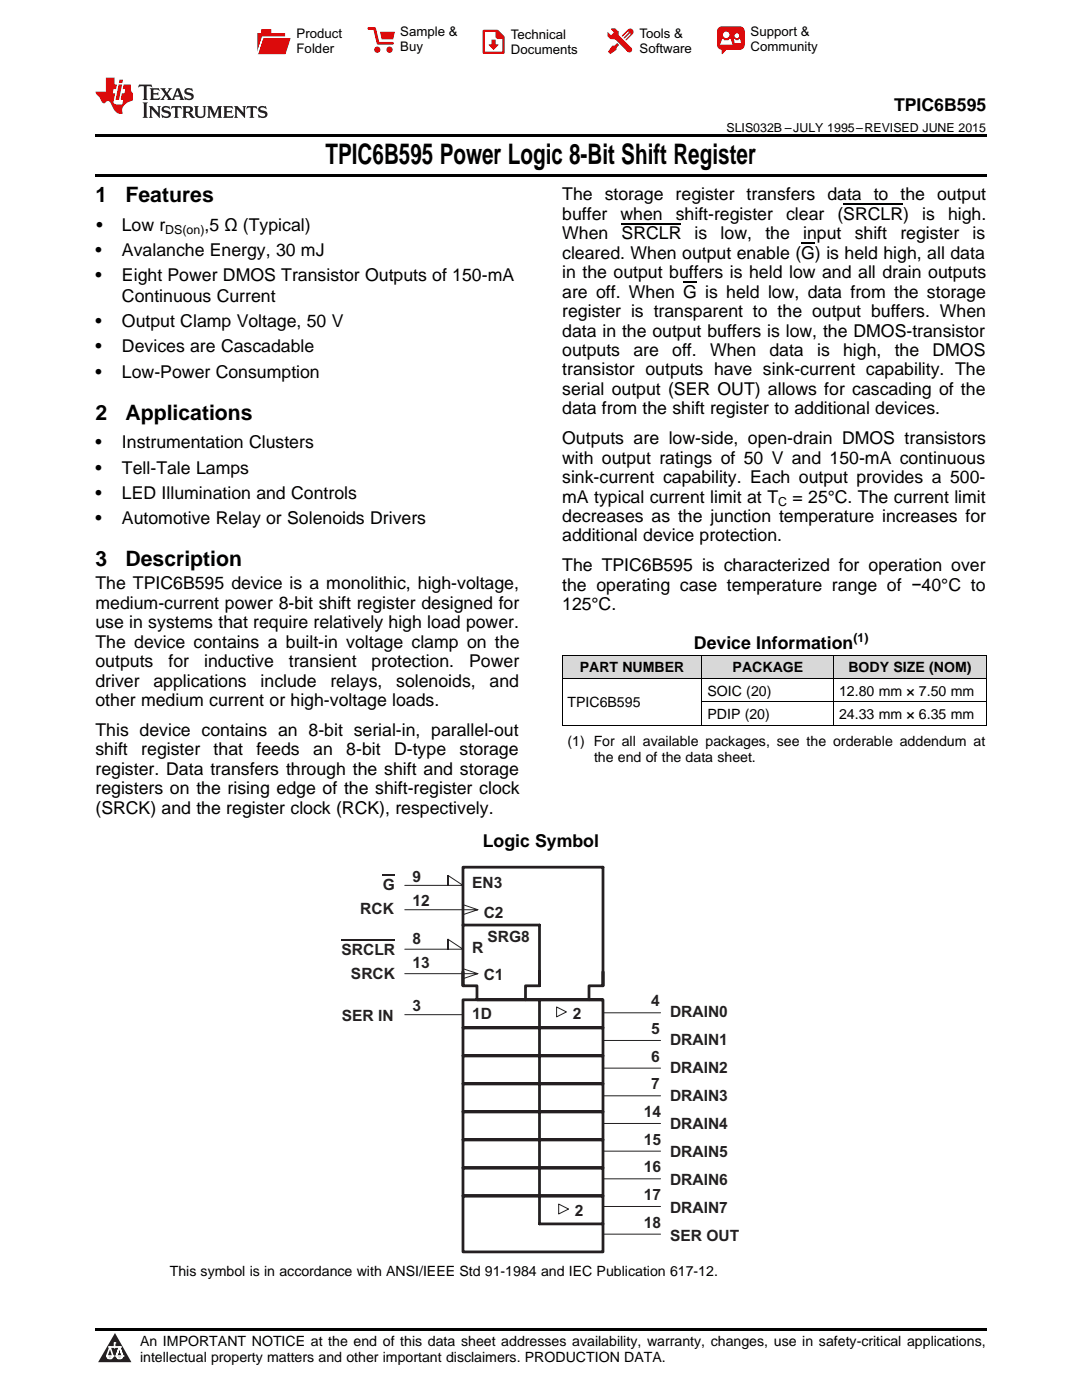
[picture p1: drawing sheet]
<svg xmlns="http://www.w3.org/2000/svg" width="216mm" height="279mm" viewBox="0 0 216 279" stroke-linecap="round" stroke-linejoin="round" font-family="sans-serif">
<defs><g id="words">
<text font-size="5.6" x="64.9" y="32.8">TPIC6B595 Power Logic 8-Bit Shift Register</text>
<g font-size="4.2">
<text x="19" y="40.4">1</text>
<text x="25" y="40.4">Features</text>
<text x="19" y="83.8">2</text>
<text x="25" y="83.8">Applications</text>
<text x="19" y="113">3</text>
<text x="25" y="113">Description</text>
</g>
<g font-size="3.5">
<text x="178.4" y="22.2">TPIC6B595</text>
<text x="112.2" y="40">The storage register transfers data to the output</text>
<text x="19.2" y="46.1">•</text>
<text x="24.3" y="46.1">Low r</text>
<text x="40.8" y="46.1">,5 Ω (Typical)</text>
<text x="112.2" y="43.9">buffer</text>
<text x="112.2" y="47.8">When</text>
<text x="123.8" y="43.9">when</text>
<text x="124" y="47.8">SRCLR</text>
<text x="134.8" y="43.9">shift-register</text>
<text x="138.6" y="47.8">is</text>
<text x="143.8" y="47.8">low,</text>
<text x="152.7" y="47.8">the</text>
<text x="156.9" y="43.9">clear</text>
<text x="160.3" y="47.8">input</text>
<text x="167.1" y="43.9">(SRCLR)</text>
<text x="170.6" y="47.8">shift</text>
<text x="179.7" y="47.8">register</text>
<text x="184" y="43.9">is</text>
<text x="189.2" y="43.9">high.</text>
<text x="194.1" y="47.8">is</text>
<text x="19" y="51.1">•</text>
<text x="24.3" y="51.1">Avalanche Energy, 30 mJ</text>
<text x="112.2" y="51.6">cleared. When output enable (G) is held high, all data</text>
<text x="19" y="56.1">•</text>
<text x="24.3" y="56.1">Eight Power DMOS Transistor Outputs of 150-mA</text>
<text x="112.2" y="55.5">in the output buffers is held low and all drain outputs</text>
<text x="112.2" y="59.4">are off. When G is held low, data from the storage</text>
<text x="19" y="65.3">•</text>
<text x="24.3" y="60.3">Continuous Current</text>
<text x="24.3" y="65.3">Output Clamp Voltage, 50 V</text>
<text x="112.2" y="63.3">register is transparent to the output buffers. When</text>
<text x="19" y="70.3">•</text>
<text x="24.3" y="70.3">Devices are Cascadable</text>
<text x="112.2" y="67.2">data in the output buffers is low, the DMOS-transistor</text>
<text x="112.2" y="71">outputs</text>
<text x="126.4" y="71">are</text>
<text x="134.1" y="71">off.</text>
<text x="141.7" y="71">When</text>
<text x="153.5" y="71">data</text>
<text x="163" y="71">is</text>
<text x="168.2" y="71">high,</text>
<text x="178.5" y="71">the</text>
<text x="186.1" y="71">DMOS</text>
<text x="19" y="75.4">•</text>
<text x="24.3" y="75.4">Low-Power Consumption</text>
<text x="112.2" y="74.9">transistor outputs have sink-current capability. The</text>
<text x="112.2" y="78.8">serial output (SER OUT) allows for cascading of the</text>
<text x="112.2" y="82.7">data from the shift register to additional devices.</text>
<text x="19" y="89.5">•</text>
<text x="24.3" y="89.5">Instrumentation Clusters</text>
<text x="112.2" y="88.7">Outputs are low-side, open-drain DMOS transistors</text>
<text x="19" y="94.5">•</text>
<text x="24.3" y="94.5">Tell-Tale Lamps</text>
<text x="112.2" y="92.5">with output ratings of 50 V and 150-mA continuous</text>
<text x="19" y="99.5">•</text>
<text x="24.3" y="99.5">LED Illumination and Controls</text>
<text x="112.2" y="96.4">sink-current capability. Each output provides a 500-</text>
<text x="112.2" y="100.3">mA typical current limit at T</text>
<text x="158.1" y="100.3">= 25°C. The current limit</text>
<text x="19" y="104.5">•</text>
<text x="24.3" y="104.5">Automotive Relay or Solenoids Drivers</text>
<text x="112.2" y="104.2">decreases as the junction temperature increases for</text>
<text x="112.2" y="108.1">additional device protection.</text>
<text x="19" y="117.6">The TPIC6B595 device is a monolithic, high-voltage,</text>
<text x="112.2" y="114">The TPIC6B595 is characterized for operation over</text>
<text x="112.2" y="117.9">the operating case temperature range of −40°C to</text>
<text x="19" y="121.5">medium-current power 8-bit shift register designed for</text>
<text x="19" y="125.4">use in systems that require relatively high load power.</text>
<text x="112.2" y="121.8">125°C.</text>
<text x="19" y="129.3">The device contains a built-in voltage clamp on the</text>
<text x="138.5" y="129.5">Device Information</text>
<text x="19" y="133.1">outputs</text>
<text x="19" y="137">driver</text>
<text x="30.6" y="137">applications</text>
<text x="33.6" y="133.1">for</text>
<text x="40.7" y="133.1">inductive</text>
<text x="52" y="137">include</text>
<text x="57.6" y="133.1">transient</text>
<text x="65.9" y="137">relays,</text>
<text x="74.2" y="133.1">protection.</text>
<text x="79.1" y="137">solenoids,</text>
<text x="93.6" y="133.1">Power</text>
<text x="97.7" y="137">and</text>
<text x="19" y="140.9">other medium current or high-voltage loads.</text>
<text x="19" y="146.9">This device contains an 8-bit serial-in, parallel-out</text>
<text x="19" y="150.7">shift</text>
<text x="19" y="154.6">register. Data transfers through the shift and storage</text>
<text x="28.2" y="150.7">register</text>
<text x="42.6" y="150.7">that</text>
<text x="51.2" y="150.7">feeds</text>
<text x="62.5" y="150.7">an</text>
<text x="69.1" y="150.7">8-bit</text>
<text x="78.6" y="150.7">D-type</text>
<text x="91.7" y="150.7">storage</text>
<text x="19" y="158.5">registers on the rising edge of the shift-register clock</text>
<text x="19" y="162.4">(SRCK) and the register clock (RCK), respectively.</text>
<text x="96.3" y="169.1">Logic Symbol</text>
</g>
<g font-size="3.1" fill="#241f21">
<text x="76.4" y="177.6">G</text>
<text x="82.3" y="176">9</text>
<text x="94.2" y="177.2">EN3</text>
<text x="71.9" y="182.4">RCK</text>
<text x="82.3" y="180.9">12</text>
<text x="96.5" y="183.2">C2</text>
<text x="68.2" y="190.6">SRCLR</text>
<text x="82.3" y="188.4">8</text>
<text x="94.2" y="190.2">R</text>
<text x="97.3" y="188">SRG8</text>
<text x="70" y="195.5">SRCK</text>
<text x="82.3" y="193.2">13</text>
<text x="96.5" y="195.5">C1</text>
<text x="68.2" y="203.7">SER IN</text>
<text x="82.3" y="201.8">3</text>
<text x="94.2" y="203.3">1D</text>
<text x="114.3" y="203.3">2</text>
<text x="130" y="200.9">4</text>
<text x="133.7" y="203">DRAIN0</text>
<text x="130" y="206.4">5</text>
<text x="133.7" y="208.6">DRAIN1</text>
<text x="130" y="211.9">6</text>
<text x="133.7" y="214.2">DRAIN2</text>
<text x="130" y="217.4">7</text>
<text x="133.7" y="219.7">DRAIN3</text>
<text x="128.5" y="222.9">14</text>
<text x="133.7" y="225.3">DRAIN4</text>
<text x="128.5" y="234">16</text>
<text x="128.5" y="228.5">15</text>
<text x="133.7" y="230.9">DRAIN5</text>
<text x="128.5" y="239.5">17</text>
<text x="133.7" y="236.4">DRAIN6</text>
<text x="114.7" y="242.6">2</text>
<text x="128.5" y="245">18</text>
<text x="133.7" y="242">DRAIN7</text>
<text x="133.7" y="247.6">SER OUT</text>
</g>
<g font-size="2.8">
<text x="115.7" y="134.2">PART NUMBER</text>
<text x="146.2" y="134.2">PACKAGE</text>
<text x="169.3" y="134.2">BODY SIZE (NOM)</text>
<text x="113.2" y="141.1">TPIC6B595</text>
<text x="141.2" y="138.8">SOIC (20)</text>
<text x="141.2" y="143.5">PDIP (20)</text>
<text x="167.4" y="138.8">12.80 mm × 7.50 mm</text>
<text x="167.4" y="143.5">24.33 mm × 6.35 mm</text>
<text x="113.2" y="149">(1) For all available packages, see the orderable addendum at</text>
<text x="118.5" y="152.2">the end of the data sheet.</text>
<text x="33.9" y="254.7">This symbol is in accordance with ANSI/IEEE Std 91-1984 and IEC Publication 617-12.</text>
<text x="27.9" y="268.6">An IMPORTANT NOTICE at the end of this data sheet addresses availability, warranty, changes, use in safety-critical applications,</text>
<text x="27.9" y="271.8">intellectual property matters and other important disclaimers. PRODUCTION DATA.</text>
</g>
<g font-size="2.6">
<text x="59.2" y="7.6">Product</text>
<text x="59.2" y="10.6">Folder</text>
<text x="79.9" y="7.3">Sample &amp;</text>
<text x="79.9" y="10.2">Buy</text>
<text x="101.9" y="7.8">Technical</text>
<text x="101.9" y="10.8">Documents</text>
<text x="127.6" y="7.6">Tools &amp;</text>
<text x="127.6" y="10.6">Software</text>
<text x="149.8" y="7.2">Support &amp;</text>
<text x="149.8" y="10.2">Community</text>
</g>
<g font-size="2.5">
<text x="145" y="26.3">SLIS032B –JULY 1995–REVISED JUNE 2015</text>
<text x="33" y="46.8">DS(on)</text>
<text x="155.3" y="101">C</text>
<text x="170.3" y="128.1">(1)</text>
</g>
</g></defs>
<g fill="#d8d8d8">
<path d="M112.2 130.8h27.9v4.6h-27.9z"/>
<path d="M140.1 130.8h26.3v4.6h-26.3z"/>
<path d="M166.4 130.8h30.4v4.6h-30.4z"/>
</g>
<path d="M22.9 266l3.3 5.9h-6.6z" fill="#231f20"/>
<path d="M21.3 270.6h1.2l-.3 .5h-.3a.53 .53 0 0 1-.6-.5z" fill-rule="evenodd" fill="#fff"/>
<path d="M21.3 270.6h1.2l-.3 .5h-.3a.53 .53 0 0 1-.6-.5z" fill="none" stroke="#231f20" stroke-width=".33"/>
<path d="M21.3 270.6l1.2 .1-.3 .4h-.5z" fill="none" stroke="#fff" stroke-width=".33"/>
<path d="M22.9 268.9h.1" fill="none" stroke="#fff" stroke-width=".33"/>
<path d="M22.9 268v.9z" fill="#fff"/>
<path d="M22.9 268v.9z" fill="none" stroke="#fff" stroke-width=".33"/>
<circle cx="22.9" cy="268" r=".16" fill="#fff"/>
<path d="M21.8 268.8h.1" fill="none" stroke="#fff" stroke-width=".33"/>
<path d="M21.8 268.8h2.2z" fill="#fff"/>
<path d="M21.8 268.8h2.2z" fill="none" stroke="#fff" stroke-width=".33"/>
<circle cx="24" cy="268.8" r=".16" fill="#fff"/>
<path d="M23.2 270.6h.1" fill="none" stroke="#fff" stroke-width=".33"/>
<path d="M23.8 268.8l-.6 1.8z" fill="#fff"/>
<path d="M23.8 268.8l-.6 1.8z" fill="none" stroke="#fff" stroke-width=".33"/>
<path d="M23.8 268.8l.7 1.8z" fill="#fff"/>
<path d="M23.8 268.8l.7 1.8z" fill="none" stroke="#fff" stroke-width=".33"/>
<path d="M24.4 270.6h.1" fill="none" stroke="#fff" stroke-width=".33"/>
<circle cx="21.3" cy="270.6" r=".16" fill="#fff"/>
<path d="M22 268.8l-.7 1.8z" fill="#fff"/>
<path d="M22 268.8l-.7 1.8z" fill="none" stroke="#fff" stroke-width=".33"/>
<path d="M22 268.8l.5 1.8z" fill="#fff"/>
<path d="M22 268.8l.5 1.8z" fill="none" stroke="#fff" stroke-width=".33"/>
<circle cx="22.5" cy="270.6" r=".16" fill="#fff"/>
<path d="M23.3 270.6h1.2a.63 .63 0 0 1-.6 .5 .63 .63 0 0 1-.6-.5z" fill-rule="evenodd" fill="#fff"/>
<path d="M23.3 270.6h1.2a.63 .63 0 0 1-.6 .5 .63 .63 0 0 1-.6-.5z" fill="none" stroke="#231f20" stroke-width=".33"/>
<path d="M23.3 270.6h1.2l-.4 .5h-.5z" fill="none" stroke="#fff" stroke-width=".33"/>
<path d="M23.2 270.6h.1" fill="none" stroke="#fff" stroke-width=".33"/>
<circle cx="24.5" cy="270.6" r=".16" fill="#fff"/>
<path d="M19 265.1h177.8v.5h-177.8z" fill="#000"/>
<g fill="none" stroke="#241f21" stroke-width=".55">
<path d="M92.4 199.5h27.9v5.6h-27.9zM92.4 196.7v-23.6h27.9v23.6M92.4 193.9v2.8h2.8v2.8h25M92.4 184.6h15.3v12.1M107.7 193.9v2.8h-2.8v2.8M107.7 199.5v44.8h12.6M120.3 193.9v2.8h-2.8v2.8M92.4 205.1h27.9v5.6h-27.9zM92.4 210.7h27.9v5.6h-27.9zM92.4 216.3h27.9v5.6h-27.9zM92.4 221.9h27.9v5.6h-27.9zM92.4 227.5h27.9v5.6h-27.9z"/>
<path d="M92.4 233.1h27.9v5.6h-27.9zM92.4 238.7h27.9v11.1h-27.9z"/>
</g>
<path d="M92.4 182.5l2.9-.9zM92.4 195.3l2.9-1zM92.4 181.6h2.9zM92.4 194.3h2.9zM92.4 180.5l3 1.1M92.4 193.3l3 1" fill="none" stroke="#241f21" stroke-width=".2"/>
<path d="M111.5 240.3l2 1-2 1z" fill-rule="evenodd" fill="#fff"/>
<g fill="none" stroke="#241f21" stroke-width=".2">
<path d="M89.4 174.7v2zM89.4 174.7l3 2h-11.6M80.8 194.3h11.6M80.8 181.6h11.6M89.4 187.5v1.9zM89.4 187.5l3 1.9h-11.6M80.8 202.5h11.6M120.2 202.1h11.6M120.2 213.2h11.6M120.2 207.6h11.6M120.2 218.7h11.6M120.2 224.2h11.6"/>
<path d="M120.2 235.3h11.6M120.2 229.7h11.6M111.5 240.3l2 1-2 1zM120.2 246.3h11.6M120.2 240.8h11.6"/>
</g>
<path d="M76.4 174.6h2.4M68.2 187.7h10.7" fill="none" stroke="#241f21" stroke-width=".4"/>
<path d="M111.1 201l1.9 1-1.9 .9z" fill-rule="evenodd" fill="#fff"/>
<path d="M111.1 201l1.9 1-1.9 .9z" fill="none" stroke="#241f21" stroke-width=".2"/>
<path d="M112.2 135.4h84.6M112.2 130.7h84.6M112.2 130.8v13.9M140.1 130.8v13.9M166.3 130.8v13.9M196.8 130.8v13.9M112.2 144.7h84.6M140.1 140h56.7" fill="none" stroke="#000" stroke-width=".2"/>
<path d="M19 34.8h177.8v.5h-177.8zM19 26.8h177.8v.6h-177.8z" fill="#000"/>
<path d="M27.7 16.9l-.1 .6 .6-.3h.5v.2v2.2l-.2 .4h1l-.2-.4v-2.2v-.2h.5l.6 .3-.2-.6zM29.9 17.6l.2 .4v1.6l-.2 .4h1.9l.1-.6a1.09 1.09 0 0 1-1.3 .1v-.6h.6l.4 .2v-.7l-.2 .2h-.8v-.6l.2-.1a1.01 1.01 0 0 1 1 .3l-.1-.6zM32 17.6l.9 1.2-1 1.2h.9l-.2-.3 .5-.7 .5 .7-.3 .3h1.7l-.2-.3 .1-.4h1l.1 .4-.2 .3h1l-.3-.4-.7-2h-.5l-1 2.2-.8-1.1 .9-1.1h-.9l.2 .2-.4 .7-.4-.7 .2-.2zM35.4 18l.4 1h-.8zM37 17.7a.66 .66 0 0 0-.2 .8 .66 .66 0 0 0 .6 .4l.7 .2 .1 .2a.8 .8 0 0 1-.7 .4 .8 .8 0 0 1-.7-.5l.1 .8 .2-.2a.94 .94 0 0 0 1.1 .1 .94 .94 0 0 0 .4-.9 1.48 1.48 0 0 0-1.3-.6v-.4a1.1 1.1 0 0 1 1.2 .2l-.2-.6-.2 .1-.5-.1zM28.5 20.4l.2 .4v2.3l-.2 .4h1l-.2-.4v-2.3l.2-.4zM29.7 21.2l.2 .4v1.5l-.2 .4h.8l-.3-.4 .1-1.3 1.6 1.8v-2l.2-.4h-.7l.2 .2v1.1l-1.2-1.3zM32.5 21.3a.66 .66 0 0 0-.2 .8 .66 .66 0 0 0 .6 .4l.6 .2 .2 .2a.8 .8 0 0 1-.8 .4 .8 .8 0 0 1-.7-.5l.2 .7 .2-.1a.94 .94 0 0 0 1 .1 .94 .94 0 0 0 .5-1 1.47 1.47 0 0 0-1.3-.6l-.1-.3a1.1 1.1 0 0 1 1.3 .2l-.2-.6-.2 .1-.5-.2zM34.3 21.2l-.2 .6a.64 .64 0 0 1 .8-.3v1.6l-.2 .4h1l-.3-.4 .1-1.6a.66 .66 0 0 1 .8 .3l-.2-.6zM36.3 21.2l.3 .4v1.5l-.3 .4h1l-.2-.2v-.7h.5l.1 .1a.8 .8 0 0 0 1.2 .7l-1-1a.62 .62 0 0 0 .6-.5 .62 .62 0 0 0-.6-.7zM37.1 21.5h.1a.48 .48 0 0 1 .6 0 .48 .48 0 0 1 .1 .6l-.2 .1-.6 .1zM38.7 21.2l.2 .2a2.29 2.29 0 0 0 .4 2 1.05 1.05 0 0 0 1.7-.7v-1.3l.2-.2h-.8l.2 .4v1.1a.61 .61 0 0 1-.6 .6 .61 .61 0 0 1-.6-.6v-1.1l.3-.4zM41.3 21.2l.3 .4v1.5l-.3 .4h.8l-.2-.4v-1.4l.8 1.9 .9-1.9v1.4l-.2 .4h.9l-.2-.4v-1.5l.2-.4h-.8l-.7 1.5-.6-1.5zM44.5 21.2l.2 .4v1.5l-.2 .4h1.9l.2-.6a1.1 1.1 0 0 1-1.4 .2v-.7h.6l.4 .2v-.6l-.2 .1-.8 .1v-.6l.2-.1a1.02 1.02 0 0 1 1.1 .2l-.2-.5zM46.7 21.2l.2 .4v1.5l-.2 .4h.8l-.3-.4 .1-1.3 1.6 1.8v-2l.2-.4h-.7l.2 .2v1.1l-1.2-1.3zM49.3 21.2l-.1 .6a.64 .64 0 0 1 .8-.3v1.6l-.3 .4h1l-.2-.4v-1.6a.66 .66 0 0 1 .8 .3l-.1-.6zM51.7 21.3a.66 .66 0 0 0-.2 .7 .66 .66 0 0 0 .7 .5l.6 .2 .1 .2a.8 .8 0 0 1-.7 .4 .8 .8 0 0 1-.7-.5l.1 .7 .2-.1a.94 .94 0 0 0 1.1 .1 .94 .94 0 0 0 .4-1 1.48 1.48 0 0 0-1.2-.6l-.1-.3a1.1 1.1 0 0 1 1.2 .2l-.2-.6-.1 .1-.6-.2z" fill="#231f20"/>
<path d="M21.1 15.5v2.8h-2v.4l.9 .9a.96 .96 0 0 0 1 1 .59 .59 0 0 1 .5-.4 .59 .59 0 0 1 .5 .3l.4 .8a1.61 1.61 0 0 0 2.1 1.3 1.63 1.63 0 0 1 1.1-2.2l.9-.3v-1.5a1.6 1.6 0 0 1-.4-1.7h-1.4l-.2 .9h.5l-.2 .8h-.5l-.2 1v.3h.5l-.2 .9h-.7a.74 .74 0 0 1-1-.6l.3-1.6h-.5l.2-.8h.5l.1-.9h-.4v-1.4zM23.7 16.9l-.7 3h.8l.6-3zM23.8 15.9l-.1 .7h.7l.2-.7z" fill="#ee1d23"/>
<g fill="#d60000">
<path d="M52.1 5.8h2v.8h2.8v4.2h-5.5v-4.2h.7z" fill-rule="evenodd"/>
<path d="M52.4 7.5h5.6l-1 3.3h-5.6z" fill-rule="evenodd"/>
</g>
<path d="M52.4 7.4h5.7l-.1 .1h-5.5l-1.1 3.3z" fill-rule="evenodd" fill="#fff"/>
<path d="M52.4 7.4h5.7l-.1 .1h-5.5l-1.1 3.3z" fill="none" stroke="#fff" stroke-width=".2"/>
<path d="M73.6 5.7h1.1l.7 2.9h2.9" fill="none" stroke="#d60000" stroke-width=".55"/>
<g fill="#d60000">
<path d="M75.8 6.3h3l-.4 1.6h-2.2z" fill-rule="evenodd"/>
<circle cx="75.3" cy="9.9" r=".62"/>
<circle cx="77.7" cy="9.9" r=".62"/>
</g>
<path d="M96.5 6.2h2.7l1.3 1.2v3.1h-4z" fill="none" stroke="#d60000" stroke-width=".44"/>
<g fill="#d60000">
<path d="M98.1 7.9h.8v1h.5l-.9 1.1-1-1v-.1h.6z" fill-rule="evenodd"/>
<path d="M98.9 6.2h.3l1.3 1.2v.4h-1.3l-.3-.4z" fill-rule="evenodd"/>
<path d="M121.9 5.7h.8l.7 .6 .1 .7 2.5 2.5-.8 .8-2.3-2.3-1.1-.2-.6-.6v-.8l.7 .6 .5-.4v-.2l-.5-.5z" fill-rule="evenodd"/>
<path d="M122.2 9.1h.4l.5-.5 .4 .4-.5 .5v.4l-1.2 .9-.5-.5z" fill-rule="evenodd"/>
<path d="M125.3 5.9a.67 .67 0 0 1 .9 0 .67 .67 0 0 1 0 .9z" fill-rule="evenodd"/>
<path d="M125.3 5.9l.9 .9-1.2 1.2h-.2v-.2l1-.9v-.2h-.2l-.9 1h-.2v-.2l.9-1 .1-.2h-.3l-.9 1h-.2v-.2z" fill-rule="evenodd"/>
<circle cx="125.6" cy="9.9" r=".54"/>
</g>
<path d="M123.3 6.3v.7" fill="none" stroke="#d60000" stroke-width=".2"/>
<g fill="#d60000">
<path d="M143.4 5.5l.6-.2h3.6a.95 .95 0 0 1 1 .9v2.8a.95 .95 0 0 1-1 .9h-3.6a.95 .95 0 0 1-.9-.9v-2.8z" fill-rule="evenodd"/>
<path d="M144 9.9h.9l-.7 .9h-.2z" fill-rule="evenodd"/>
</g>
<g fill="#fff">
<path d="M146.6 8.6h1.3z"/>
<path d="M144.1 7.8h.3l.1 .2h.8l.2-.2h.3l.4 1.1h-2.5z" fill-rule="evenodd"/>
<path d="M146.4 7.8h.3l.1 .2h.5l.2-.2h.2l.2 .8h-1.3z" fill-rule="evenodd"/>
<circle cx="144.9" cy="6.9" r=".65"/>
<circle cx="147" cy="7.1" r=".48"/>
</g>
<path d="M124 44.6h12M136.3 56.3h2.8M159.9 48.5h2.7M168.3 40.8h11.9" fill="none" stroke="#000" stroke-width=".25"/>
<use href="#words"/>
</svg>
